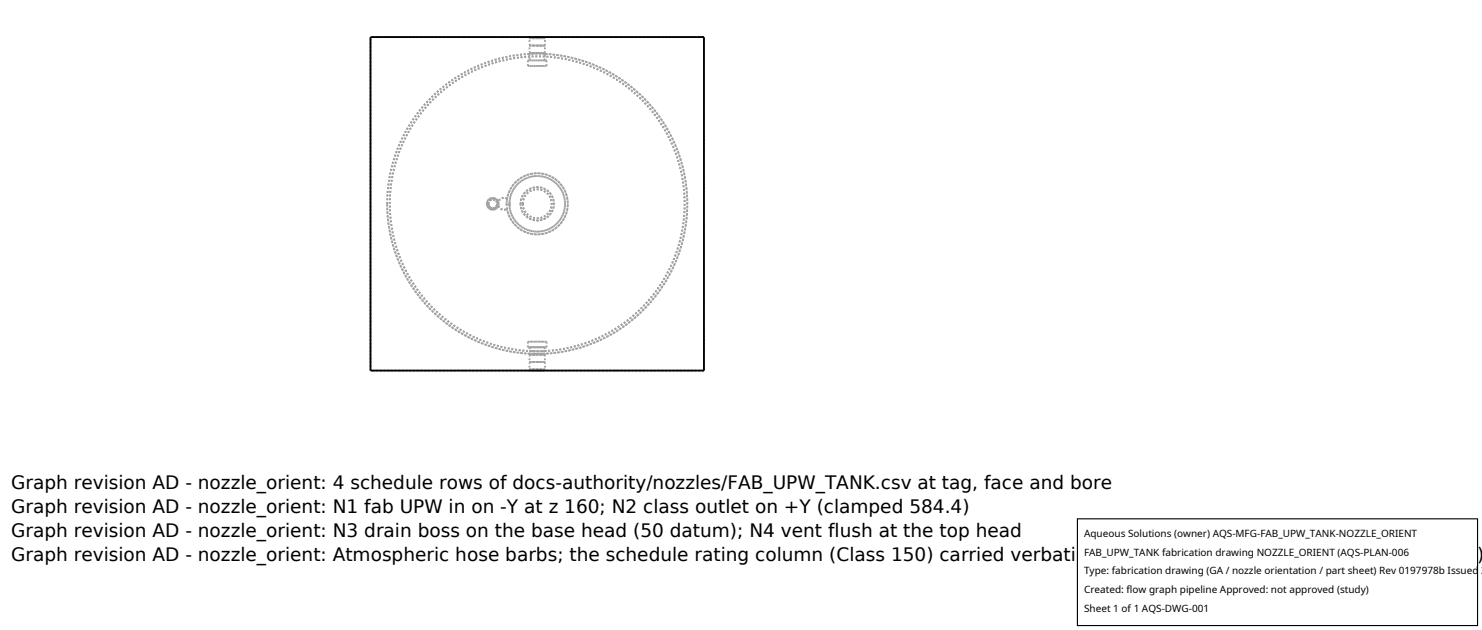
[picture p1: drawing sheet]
<svg xmlns="http://www.w3.org/2000/svg" width="212mm" height="90mm" viewBox="0 0 212 90" stroke-linecap="round" stroke-linejoin="round" font-family="sans-serif">
<defs><g id="words">
<g font-size="2.6">
<text x="1.6" y="69.8">Graph revision AD - nozzle_orient: 4 schedule rows of docs-authority/nozzles/FAB_UPW_TANK.csv at tag, face and bore</text>
<text x="1.6" y="73.3">Graph revision AD - nozzle_orient: N1 fab UPW in on -Y at z 160; N2 class outlet on +Y (clamped 584.4)</text>
<text x="1.6" y="76.7">Graph revision AD - nozzle_orient: N3 drain boss on the base head (50 datum); N4 vent flush at the top head</text>
<text x="1.6" y="80.2">Graph revision AD - nozzle_orient: Atmospheric hose barbs; the schedule rating column (Class 150) carried verbatim as text - no flange drawn (duty section 4)</text>
</g>
<g font-size="1.4">
<text x="154.8" y="76.6">Aqueous Solutions (owner) AQS-MFG-FAB_UPW_TANK-NOZZLE_ORIENT</text>
<text x="154.8" y="79.3">FAB_UPW_TANK fabrication drawing NOZZLE_ORIENT (AQS-PLAN-006</text>
<text x="154.8" y="82">Type: fabrication drawing (GA / nozzle orientation / part sheet) Rev 0197978b Issued 2</text>
<text x="154.8" y="84.7">Created: flow graph pipeline Approved: not approved (study)</text>
<text x="154.8" y="87.4">Sheet 1 of 1 AQS-DWG-001</text>
</g>
</g></defs>
<g fill="none" stroke="#a0a0a0" stroke-width=".26" stroke-dasharray=".3 .3" stroke-linecap="butt">
<path d="M75.4 8.6h.3M75.4 8.6v.8M75.4 9.4h2.7M75.6 7.6h2.3M75.6 6.5h2.3M75.6 5.5h2.3M75.6 7.7v-.1M75.6 7.7l.1 .9M75.7 7.6h2.1M75.7 7.6l-.1-1.1M75.7 6.5h2.1M75.7 6.5l-.1-1"/>
<path d="M75.7 5.5h2.1M75.7 5.5v-.2M75.7 5.3h2.1M77.8 8.6v-.9M77.8 8.6h-2.1M77.8 8.6h.3M77.8 7.6h-2.1M77.8 6.5h-2.1M77.8 5.5h-2.1M77.8 5.3h-2.1M77.8 7.6l.1-1.1M77.8 6.5l.1-1"/>
<path d="M77.8 5.3v.2M77.8 7.7l3.2 .4 3 .8 2.9 1.3 2.6 1.7 2.3 2 2.1 2.3 1.7 2.7 1.3 2.9 .8 2.9 .4 3.1v3.2l-.5 3-1 3.1-1.3 2.8-1.7 2.5-2.2 2.3-2.4 2-2.5 1.5-2.8 1.2-3.1 .8-3.3 .3-2.9-.1-3.1-.6-2.9-1-2.9-1.5-2.6-1.8-2.2-2.2-1.9-2.4-1.4-2.6-1.2-2.9-.7-3.2-.2-3.1M77.8 7.7h.1M77.9 7.7h-2.3M77.9 7.7v-.1M77.9 7.6h-2.3M77.9 6.5h-2.3M77.9 5.5h-2.3M78.1 8.6h-2.7M78.1 9.4h-2.7M78.1 8.6v.8M100.5 5.3h-47.6"/>
<path d="M55.3 29.1l.1 2.1 .3 2.1 .5 2 .7 1.9 .9 1.9 1 1.8 1.3 1.7 1.4 1.5 1.4 1.4 1.8 1.3 1.8 1.1 2 1 2.1 .7 2 .5 2.1 .3 1.9 .1 2.1-.1 2-.2 2-.5 2-.7 2-.9 1.7-1 1.7-1.3 1.7-1.4 1.4-1.6 1.3-1.8 1.1-1.8 .9-1.9 .7-1.8 .5-2.1 .3-2 .2-2.2-.1-2.1-.3-2-.5-1.9-.7-2-.8-1.8-1.1-2-1.3-1.8-1.4-1.5-1.4-1.3-1.8-1.4-1.9-1.1-1.9-.9-1.8-.7-2-.6-2.1-.3-2.2-.1-2.2 .1-2 .3-1.9 .4-2.1 .7-2 1-1.7 1-1.7 1.2-1.6 1.4-1.4 1.6-1.3 1.6-1.1 1.8-.9 2-.8 2.1-.5 2-.3 2.1-.1 2.1M55.3 29.1l.1-2.1 .3-1.9 .5-2.1 .6-1.8 .8-1.8 1.1-1.9 1.2-1.7 1.2-1.4 1.5-1.4 1.7-1.3 1.7-1.2 1.8-.9 1.9-.7 1.9-.6 2.1-.4 1.9-.2M55.7 29.1l.1-2.1 .3-2 .4-1.8 .7-2 1-2.1 1-1.7 1.2-1.5 1.3-1.6 1.7-1.5 1.4-1.1 1.8-1.1 1.9-.9 1.9-.7 2.2-.5 2-.3 2-.1h2.1l1.9 .3 1.9 .5 2.1 .7 1.8 .8 1.8 1 1.6 1.2 1.7 1.5 1.3 1.4 1.2 1.6 1.2 1.9 .9 1.8 .7 1.9 .5 2 .4 2 .1 2.2-.1 2.1-.3 2-.5 2.1-.6 1.8-.9 1.9-1 1.8-1.3 1.7-1.3 1.5-1.7 1.5-1.6 1.3-1.7 1-1.9 .9-1.9 .7-2.1 .5-2 .3-2 .2-2-.1-2-.3-2.1-.5-2-.7-1.9-.9-1.7-1-1.7-1.2-1.5-1.4-1.5-1.6-1.2-1.6-1.1-1.8-.9-1.8-.6-1.8-.6-2.2-.3-2.1-.1-2.1M69.5 29.1l.3 .6 .5 .2 .6-.1 .3-.7-.2-.6-.6-.2-.6 .2-.3 .6M69.5 29.1l.3-.6 .5-.2 .6 .2 .3 .6-.2 .6-.6 .2-.6-.2-.3-.6M69.7 29.1l.2-.5 .5-.2 .5 .2 .2 .5-.2 .5-.5 .2-.5-.2-.2-.5M69.7 29.1l.2-.4 .5-.2 .4 .1 .2 .5-.1 .4-.5 .3-.5-.2-.2-.5M69.8 29.1l.1-.4 .5-.2 .4 .1 .2 .5-.2 .4-.4 .2-.4-.1-.2-.5M72.4 29.1v.7M72.4 29.1l.1 .9 .2 .7 .3 .7 .6 .7 .6 .6 .8 .4 .8 .3 .9 .1 .8-.1 .9-.2 .7-.4 .7-.6 .5-.6 .5-.8 .2-.8 .1-.9-.1-.8-.2-.9-.4-.6-.5-.7-.7-.6-.7-.4-.8-.3-.9-.1-.9 .1-.8 .2-.8 .5-.6 .5-.6 .7-.4 .7-.2 .8-.1 .9M72.4 28.4l-.4-.1h-.4l-.3 .3-.2 .5 .1 .4 .3 .3 .5 .1 .4-.1M72.4 29.8l.2 .8 .4 .7 .5 .7 .6 .6 1.3 .7 1.6 .2 .8-.2 .8-.2 1.3-1 .5-.6 .4-.7 .2-.8 .1-.8-.1-.8-.2-.8-.3-.7-.5-.7-.6-.5-.7-.5-.8-.3-.8-.1h-.8l-.8 .1-.8 .3-.6 .5-.6 .5-.5 .7-.4 .7-.2 .8"/>
<path d="M72.4 28.4v.7M72.8 29.1v.3M72.8 29.1v.8l.3 .8 .8 1.2 .6 .5 .7 .3 .7 .3 .8 .1 .7-.1 .8-.2 .7-.4 .6-.4 .5-.7 .4-.7 .2-.7 .1-.8-.1-.7-.2-.8-.4-.7-.5-.6-.6-.5-.7-.4-1.4-.3-.8 .1-.8 .2-.7 .4-.5 .5-.5 .5-.4 .7-.3 .8v.8M72.8 28.8v.3M72.8 29.4l.3 1.4 .9 1.2 .6 .5 .7 .3 .8 .2 .8 .1 .8-.2 .7-.2 1.2-.9 .8-1.2 .3-1.5-.3-1.4-.3-.7-.5-.6-1.2-.9-.7-.2-.8-.2-.8 .1-.8 .2-.7 .3-.6 .5-.9 1.2-.3 1.4M72.8 28.8v.6M72.8 29.4v-.6M74.3 29.1l.2 .9 .5 .7 .7 .6 1 .2 .9-.2 .8-.5 .5-.7 .2-1-.1-.9-.5-.7-.8-.6-.9-.2-1 .2-.7 .5-.6 .8-.2 .9M74.3 29.1l.2-.9 .5-.7 .7-.6 1-.2 .9 .2 .8 .5 .5 .7 .2 1-.1 .9-.5 .7-.8 .6-.9 .2-1-.2-.7-.5-.6-.8-.2-.9M74.7 29.1l.1-.8 .5-.7 .7-.4 .7-.2 .9 .2 .6 .5 .4 .6 .2 .8-.2 .8-.4 .7-.6 .4-.9 .2-.7-.2-.7-.4-.5-.7-.1-.8M74.7 29.1l.1 .8 .5 .7 .7 .4 .7 .2 .9-.2 .6-.4 .4-.7 .2-.8-.2-.8-.4-.6-.6-.5-.9-.2-.7 .2-.7 .4-.5 .7-.1 .8M52.9 52.9v-47.6"/>
<path d="M75.4 49.6h2.7M75.4 48.8v.8M75.4 48.8h2.7M75.6 50.6h2.3M75.6 51.7h2.3M75.6 52.8h2.3M75.6 50.5h2.3M75.6 50.5v.1M75.6 50.1h2.2M75.7 50.6h2.1M75.7 50.6l-.1 1.1M75.7 51.7h2.1"/>
<path d="M75.7 51.7l-.1 1.1M75.7 52.8h2.1M75.7 52.8v.1M75.7 52.9h2.1M75.7 49.6l-.1 .5M75.7 49.6h2.1M77.8 50.6h-2.1M77.8 51.7h-2.1M77.8 52.8h-2.1M77.8 52.9h-2.1M77.8 49.6h-2.1M77.8 50.6l.1 1.1"/>
<path d="M77.8 51.7l.1 1.1M77.8 52.9v-.1M77.8 49.6v.5M77.8 50.1h-2.2M77.9 50.5h-2.3M77.9 50.5v.1M77.9 50.6h-2.3M77.9 51.7h-2.3M77.9 52.8h-2.3M78.1 49.6h-2.7M78.1 48.8h-2.7M78.1 49.6v-.8"/>
<path d="M100.5 52.9v-47.6M100.5 52.9h-47.6"/>
</g>
<path d="M52.9 5.3h47.6v47.6h-47.6z" fill="none" stroke="#000" stroke-width=".26"/>
<path d="M153.9 74.1h57.1v15.2h-57.1z" fill="#fff" stroke="#000" stroke-width=".16"/>
<use href="#words"/>
</svg>
